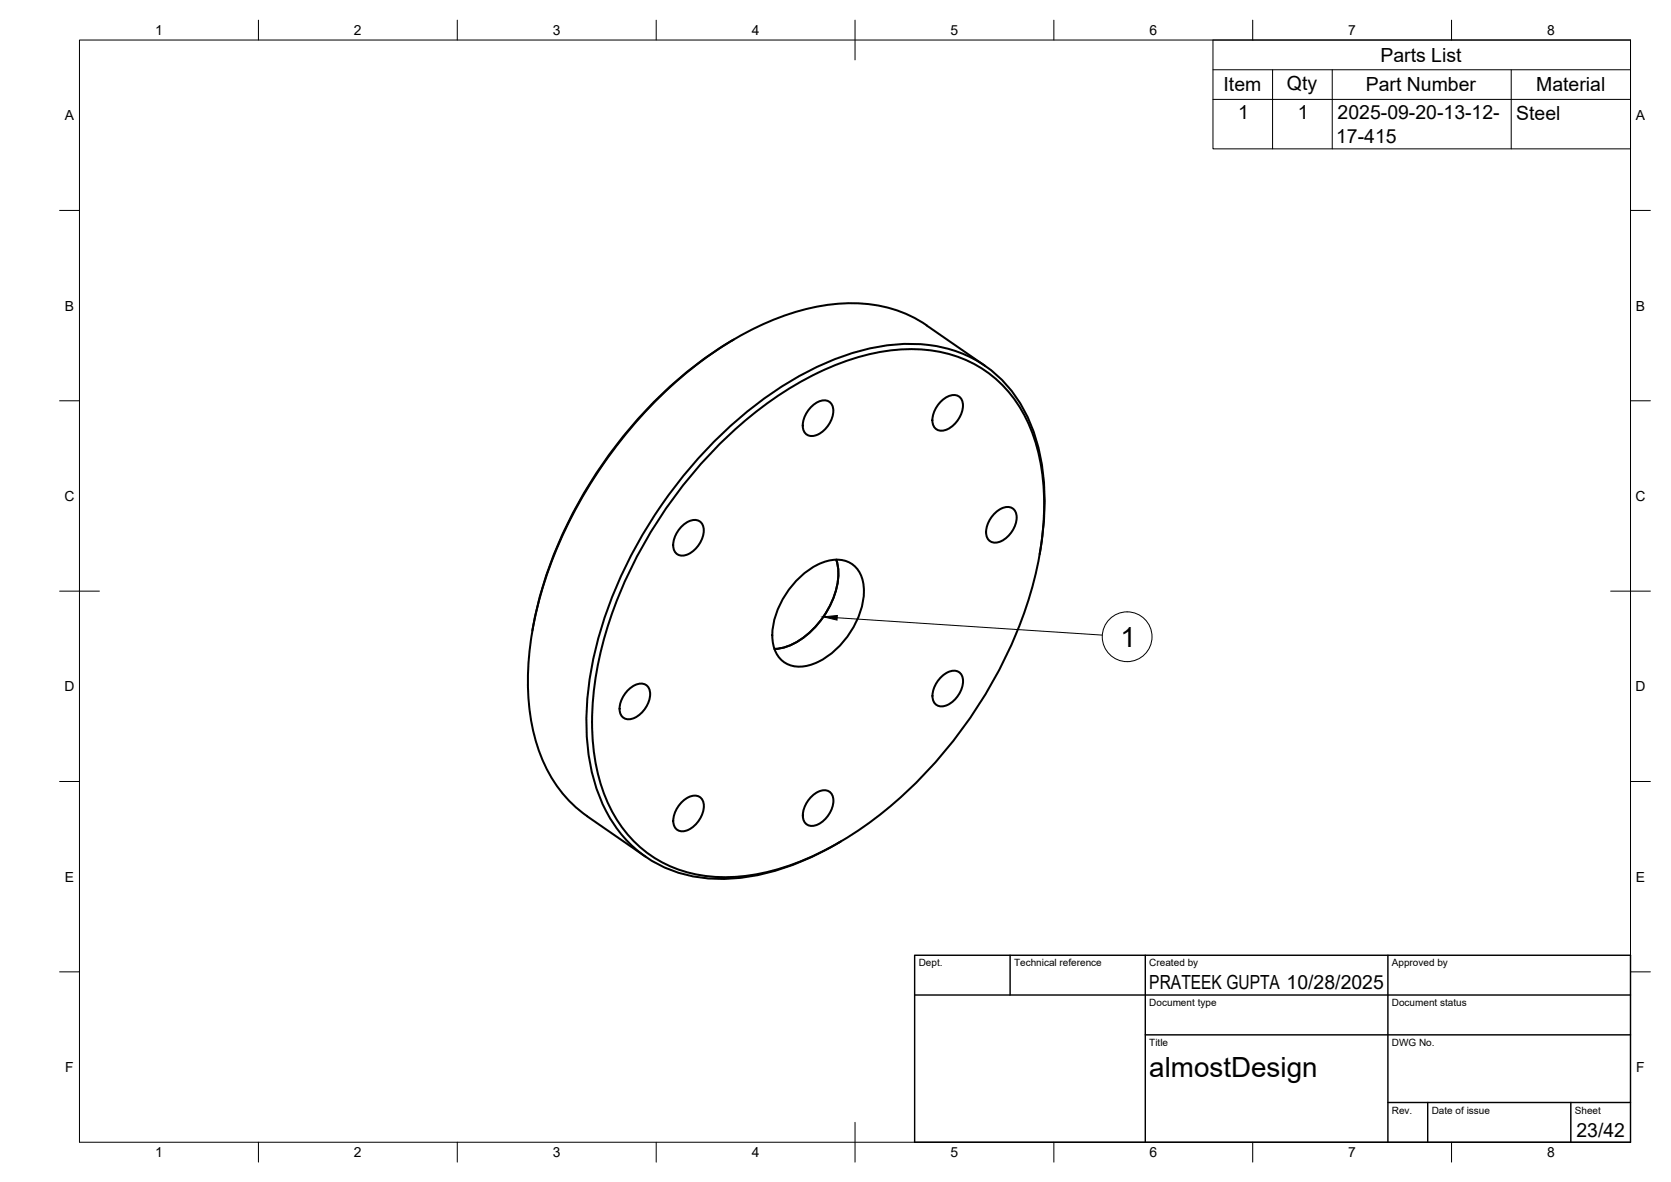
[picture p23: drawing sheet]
<svg xmlns="http://www.w3.org/2000/svg" width="420mm" height="297mm" viewBox="0 0 420 297" stroke-linecap="round" stroke-linejoin="round" font-family="sans-serif">
<defs><g id="words">
<g font-size="7">
<text x="281.7" y="162.5">1</text>
<text x="289" y="270.6">almostDesign</text>
</g>
<g font-size="4.9">
<text x="347.1" y="15.5">Parts List</text>
<text x="307.7" y="23">Item</text>
<text x="323.6" y="22.5">Qty</text>
<text x="343.4" y="23">Part Number</text>
<text x="386.3" y="23">Material</text>
<text x="311.3" y="29.9">1</text>
<text x="326.3" y="29.9">1</text>
<text x="336" y="35.9">17-415</text>
<text x="336.3" y="30">2025-09-20-13-12-</text>
<text x="381.3" y="30">Steel</text>
<text x="289" y="248.5">PRATEEK GUPTA 10/28/2025</text>
<text x="396.4" y="285.7">23/42</text>
</g>
<g font-size="3.5">
<text x="39" y="8.8">1</text>
<text x="89" y="8.8">2</text>
<text x="139" y="8.8">3</text>
<text x="189" y="8.8">4</text>
<text x="239" y="8.8">5</text>
<text x="289" y="8.8">6</text>
<text x="339" y="8.8">7</text>
<text x="389" y="8.8">8</text>
<text x="16.3" y="30.2">A</text>
<text x="411.3" y="30.2">A</text>
<text x="16.3" y="78">B</text>
<text x="411.3" y="78">B</text>
<text x="16.2" y="125.9">C</text>
<text x="411.2" y="125.9">C</text>
<text x="16.2" y="173.7">D</text>
<text x="411.2" y="173.7">D</text>
<text x="16.3" y="221.6">E</text>
<text x="411.3" y="221.6">E</text>
<text x="16.4" y="269.4">F</text>
<text x="411.4" y="269.4">F</text>
<text x="39" y="290.8">1</text>
<text x="89" y="290.8">2</text>
<text x="139" y="290.8">3</text>
<text x="189" y="290.8">4</text>
<text x="239" y="290.8">5</text>
<text x="289" y="290.8">6</text>
<text x="339" y="290.8">7</text>
<text x="389" y="290.8">8</text>
</g>
<g font-size="2.5">
<text x="231" y="242.9">Dept.</text>
<text x="255" y="242.9">Technical reference</text>
<text x="289" y="242.9">Created by</text>
<text x="350" y="242.9">Approved by</text>
<text x="289" y="252.8">Document type</text>
<text x="350" y="252.8">Document status</text>
<text x="289" y="262.9">Title</text>
<text x="350" y="262.9">DWG No.</text>
<text x="350" y="279.9">Rev.</text>
<text x="360" y="279.9">Date of issue</text>
<text x="396" y="279.9">Sheet</text>
</g>
</g></defs>
<!-- layer: Visible -->
<g fill="none" stroke="#000" stroke-width=".51">
<path d="M184 85.6a110.6 110.6 0 0 0-42.1 47.6 97.3 97.3 0 0 0-8 25.3M184.5 85.3l-.6 .3M247.7 92l-14.7-10.2a34.8 34.8 0 0 0-25.3-5.1 69.5 69.5 0 0 0-29.2 12.5 114.8 114.8 0 0 0-43.1 62.2 69.5 69.5 0 0 0-1.4 31.8 34.8 34.8 0 0 0 13.6 21.9l14.8 10.2M180.2 112.3a88 88 0 0 1 33.2-21.8 42 42 0 0 1 27-1 31.6 31.6 0 0 1 20.1 22.1 64.3 64.3 0 0 1 0 32.2 112.9 112.9 0 0 1-43.3 64 67 67 0 0 1-30.2 12.4 33.2 33.2 0 0 1-26.3-7.5 37.1 37.1 0 0 1-11.3-23.3 77.5 77.5 0 0 1 5.5-37.9 116.5 116.5 0 0 1 25.3-39.2zM203.7 102.5a4.3 4.3 0 0 1 4.7-1.6 3.3 3.3 0 0 1 .9 3.9 6.7 6.7 0 0 1-5.1 4.8 2.47 2.47 0 0 1-2.3-3.4 7.3 7.3 0 0 1 1.8-3.7zM236.3 101.2a4.3 4.3 0 0 1 4.7-1.6 3.3 3.3 0 0 1 .9 3.8 6.7 6.7 0 0 1-5.1 4.8 2.47 2.47 0 0 1-2.3-3.4 7.3 7.3 0 0 1 1.8-3.6zM171.2 132.5a4.3 4.3 0 0 1 4.6-1.6 3.3 3.3 0 0 1 .9 3.9 6.7 6.7 0 0 1-5.1 4.8 2.47 2.47 0 0 1-2.3-3.4 7.3 7.3 0 0 1 1.9-3.7zM249.8 129.3a4.3 4.3 0 0 1 4.7-1.6 3.3 3.3 0 0 1 .9 3.9 6.7 6.7 0 0 1-5.1 4.8 2.47 2.47 0 0 1-2.3-3.4 7.3 7.3 0 0 1 1.8-3.7zM261.4 139.3a61.1 61.1 0 0 0-1.7-31.4 31.5 31.5 0 0 0-31.7-21.5 60.4 60.4 0 0 0-29.2 9.4 112.2 112.2 0 0 0-42.3 48.1 87.9 87.9 0 0 0-9 40.5 42 42 0 0 0 9.3 26 32.1 32.1 0 0 0 27.4 10.4 60.8 60.8 0 0 0 26.7-9M200.9 145.2a14.4 14.4 0 0 1 9.9-4.6 6.6 6.6 0 0 1 6.4 6.6 20.8 20.8 0 0 1-7.8 16.8 12.5 12.5 0 0 1-9.9 3.4 6.7 6.7 0 0 1-5.2-6.4 20.6 20.6 0 0 1 6.6-15.8zM210.3 140.6a16.1 16.1 0 0 1-2.5 13.2 18.6 18.6 0 0 1-12 9.2l-1.1 .1M157.7 173.7a4.3 4.3 0 0 1 4.6-1.6 3.3 3.3 0 0 1 .9 3.9 6.7 6.7 0 0 1-5.1 4.8 2.47 2.47 0 0 1-2.3-3.4 7.3 7.3 0 0 1 1.9-3.7z"/>
<path d="M236.4 170.4a4.3 4.3 0 0 1 4.6-1.6 3.3 3.3 0 0 1 .9 3.9 6.7 6.7 0 0 1-5.1 4.8 2.47 2.47 0 0 1-2.3-3.4 7.3 7.3 0 0 1 1.9-3.7zM171.2 201.8a4.3 4.3 0 0 1 4.7-1.6 3.3 3.3 0 0 1 .8 3.9 6.7 6.7 0 0 1-5.1 4.8 2.47 2.47 0 0 1-2.3-3.4 7.3 7.3 0 0 1 1.9-3.7zM203.8 200.5a4.3 4.3 0 0 1 4.6-1.6 3.3 3.3 0 0 1 .9 3.9 6.7 6.7 0 0 1-5.1 4.8 2.47 2.47 0 0 1-2.3-3.4 7.3 7.3 0 0 1 1.9-3.7zM211.4 211.5l-.5 .3"/>
</g>
<!-- layer: BORDER -->
<g fill="none" stroke="#000" stroke-width=".25">
<path d="M20 10.1h390v276.9h-390zM65 5.1v5M115 5.1v5M165 5.1v5M215 5.1v10M265 5.1v5M315 5.1v5M365 5.1v5M15 52.9h5M410 52.9h5M15 100.7h5M410 100.7h5"/>
<path d="M15 148.6h10M405 148.6h10M15 196.4h5M410 196.4h5M15 244.2h5M410 244.2h5M65 287v5M115 287v5M165 287v5M215 282.1v9.9M265 287v5M315 287v5"/>
<path d="M365 287v5"/>
</g>
<!-- layer: TITLEBLOCK -->
<path d="M230 240.1h180v46.9h-180zM230 250h180M254 240.1v9.9M288 240.1v46.9M349 240.1v46.9M288 260.1h122M349 277.1h61M359 277.1v9.9M395 277.1v9.9" fill="none" stroke="#000" stroke-width=".36"/>
<!-- layer: Parts Lists -->
<path d="M305 10.1h105v27.3h-105zM305 17.5h105M320 17.5v19.9M335 17.5v19.9M380 17.5v19.9M305 25h105" fill="none" stroke="#000" stroke-width=".25"/>
<!-- layer: Balloons -->
<circle cx="283.4" cy="160" r="6.3" fill="none" stroke="#000" stroke-width=".25"/>
<!-- layer: 0 -->
<path d="M207 155l3.5-.3v1.1z" fill="#000" stroke="#000" stroke-width=".25"/>
<path d="M210.5 155.2l66.7 4.4" fill="none" stroke="#000" stroke-width=".25"/>
<use href="#words"/>
</svg>
